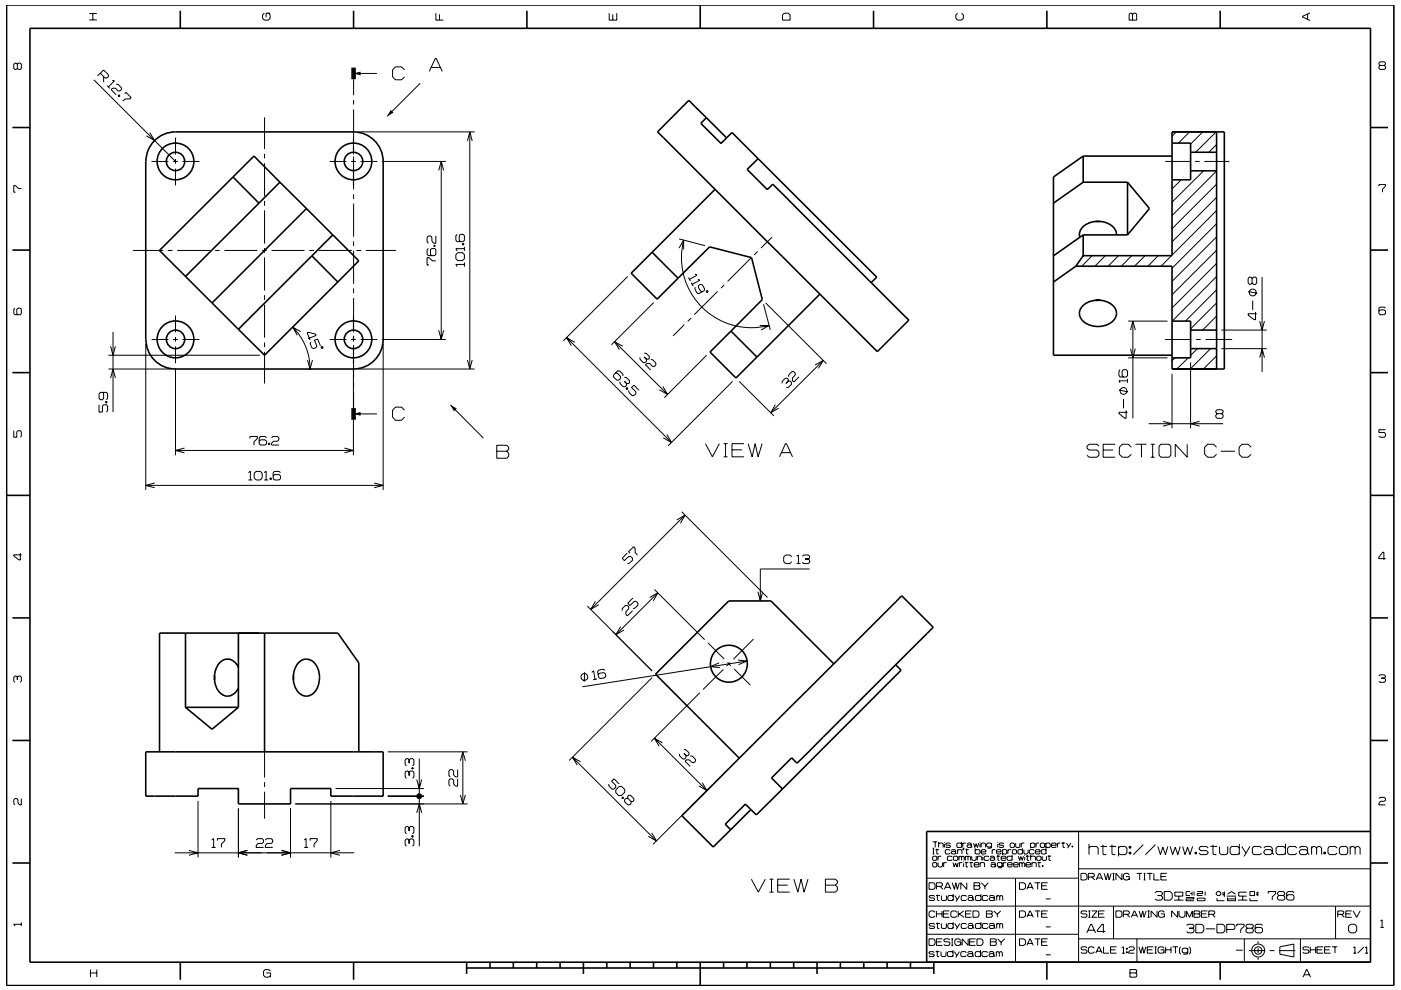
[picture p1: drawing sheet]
<svg xmlns="http://www.w3.org/2000/svg" width="297mm" height="210mm" viewBox="0 0 297 210" stroke-linecap="round" stroke-linejoin="round" font-family="sans-serif">
<g fill="none" stroke="#000" stroke-width=".21">
<path d="M3.7 13.6l-.3-.2h-.2l-.3 .2v.9l.3 .2 .5-.2M3.7 13.6l.2-.2h.4l.2 .2v.9l-.2 .2h-.4l-.2-.2M3.7 13.6v.9M18.9 4.2h1.6M18.9 2.9h1.6M19.7 2.9v1.3M19.9 16.9l17.3 17.3M21.3 15.5l1 1h.4l.3-.3v-.4l-1-.9-1.3 1.2M22 16.3v1.1M22.7 18.2l.6 .5M23.8 17.1h.5l-1.3 1.3M24.6 17.9h.5l.6 .7v.4l-.3 .3h-.3l-.6-.6h-.6l-.4 .3 1.1 1.1"/>
<path d="M26.4 19.9l.3-.3 1.1 1.1-.3 .3h-1l-.5 .5M56 2.8l-.3 .4v.7l.3 .4h.9l.4-.4v-.7l-.4-.4M57.3 2.8h-.9v.9M75 16.8v3.4M75 15.6h4.9M85.8 14.8l-.7-.6h-1.2l-.7 .6v1.5l.7 .6h1.2l.7-.6M89.1 17.6l-7 7.1M91 15.1l1.3-2.7h.2l1.3 2.7M91.4 14.3h1.9M92.4 2.8v1.5h1.6M93.2 3v1.3M129.2 2.8v1.5h1.6v-1.5"/>
<path d="M129.9 3v1.3M166.3 2.8h.8l.4 .4v1.1h-1.6v-1.1zM203 2.8l-.4 .4v.7l.4 .4h.9l.4-.4v-.7l-.4-.4M239.6 2.8h.3l.2 .2 .3-.2h.3l.3 .2v1.3h-1.6v-1.3zM240.1 3v1.3M277.2 3v1.1M277.7 2.7l-1.6 .8v.1l1.6 .8M292.6 13.9l-.2-.3v-.2l.2-.3h.9l.2 .3v.2l-.2 .3M292.6 13.9l-.2 .2v.4l.2 .2h.9l.2-.2v-.4l-.2-.2M292.6 13.9h.9M25.2 20.1l.2 .2-.2 .2-.2-.2zM25.4 20.2l-.3 .2"/>
<path d="M31.7 28.1l1.1 1.7-1.8-1M32.1 34.2h3.6M36.7 34.2h1M37.2 29.2v3.6M37.2 33.7v1M37.2 35.8v3.5M38.7 34.2h3.6M56.1 24.9v6.7M56.1 32.6v1M56.1 34.6v7M69.9 34.2h3.5M74.4 34.2h1"/>
<path d="M75 21.2v1M75 23.2l-.1 9.6M75 33.2v7M75.9 28h24.7M76.4 34.2h3.6M81 34.2h13.5M93 36.1l.6-1.9 .5 1.9M93.6 34.2v37.8M99.1 29.9l.5-1.9 .5 1.9M99.6 28v50.3M247.1 34.2h5.2M249.4 28l-.9 .9"/>
<path d="M250.4 38.1l-1.9 2M252.2 28l-2.4 2.3M253.4 34.2h.9M255 28l-2.6 2.6M255.2 36.2l-6.7 6.7M255.4 34.2h5.2M257.9 28l-4.4 4.3M257.9 30.6l-1.6 1.7M257.9 39.1l-9.4 9.4M257.9 36.3l-9.4 9.4M292.4 39.5v-.3h1.3v.3l-.6 .6v.7M4.5 40h-.6l-.6-.6h-.4v1.4h.4"/>
<path d="M28.2 53.1h6.4M35.6 53.1h1M37.6 53.1h7M45.6 53.1h1M47.6 53.1h7M55.6 53.1h1M56.1 42.6v1M56.1 44.6v7M56.1 52.6v1M56.1 54.6v7M57.6 53.1h7M65.6 53.1h1"/>
<path d="M67.6 53.1h7M75 41.2v1M75 43.2v7M75 51.2v1M75 53.2v7M75.6 53.1h1M77.6 53.1h6.4M90.8 52.7l-.2 .3v1l.2 .2h1.3l.3-.2v-1l-.3-.3h-.5l-.3 .3v1l.3 .2M92 52h.2v.3h-.2zM92 52.2h.2M92.4 55.3h-.7l-.7-.7h-.4v1.6h.4M92.4 50v1.6h-.4l-.4-.4v-.9l-.3-.3h-.5l-.2 .3v1l.2 .3"/>
<path d="M96.9 49.7l-.3 .3v1l.3 .3h1.3l.3-.3v-1l-.3-.3h-.6l-.2 .3v1l.2 .3M97.1 53.6h.9l.5 .4v.9l-.5 .4h-.9l-.5-.4v-.9zM98 51.7h.3v.2h-.3zM98 51.8h.3M98.5 56.1h-1.9l.3 .5M98.5 52.4v.8M98.5 55.7v.9M98.5 52.7h-1.9l.3 .5M133.1 58.6l-13.7 13.7M144 50.7l5.5 1.4M144 52.6l.9-1.7v2M144.9 50.9a14.9 14.9 0 0 0 18.2 18.1"/>
<path d="M146 58.9l.4 .7M146.6 60l.4 .7M147.3 58.1l.5 .3-1.6 .9M148 59.2l.4 .2-1.6 .9M159.2 54.7l-4.9 5M160.6 53.3l-.7 .8M163.7 50.3l-2.4 2.3M231.6 54.2l-2.2 2.3M234.4 54.2l-2.2 2.3M237.1 54.2l-2.2 2.3M239.9 54.2l-2.2 2.3M242.8 54.2l-2.3 2.3"/>
<path d="M245.6 54.2l-2.2 2.3M248.4 54.2l-2.2 2.3M257.9 58.7l-9.4 9.4M257.9 55.9l-9.4 9.4M257.9 53.1l-9.4 9.4M257.9 50.2l-9.4 9.5M257.9 47.5l-9.4 9.4M257.9 44.7l-9.4 9.4M257.9 41.9l-9.4 9.4M265.5 59.1l-.3-.3h-.3l-.3 .3v.9l.3 .3h.3l.3-.3M265.5 59.1l.3-.3h.4l.2 .3v.9l-.2 .3h-.4l-.3-.3M265.5 59.1v.9"/>
<path d="M267.6 58.8v20.1M3.2 65.4l-.3 .2v.9l.3 .3h1.1l.2-.3v-.9l-.2-.2h-.5l-.2 .2v.9l.2 .3M23 75.3h32.1M23 78.3h13.2M23.5 73.4l.5 1.9 .5-1.9M24 70.4v17M30.9 73v30.9M32.1 72h3.6M36.7 72h1M37.2 66.9v3.6M37.2 71.5v1M37.2 73.5v3.5"/>
<path d="M37.2 78.1v18.5M38.7 72h3.6M56.1 62.6v1M56.1 64.6v7M56.1 72.6v1M56.1 74.6v6.8M62.1 69.4a12.5 12.5 0 0 1 3.6 9v-.1M63.8 70.4l-1.7-1 .9 1.7M65.2 76.4l.5 1.9 .6-1.9M65.3 71.8l1.7-.6-.1-.3-1.5-.4-.3 .1 .6 1.5M65.9 72.5l-.2 .3 .4 1 .4 .1 .5-.2 .2-.3-.5-1.2 .7-.3 .5 1.5M68.2 73.5l.2 .1v.3l-.3-.1z"/>
<path d="M69.9 72h3.5M74.4 72h1M75 61.2v1M75 63.2l-.1 7.3M75 71.2l-.1 1.3M75 73.2l-.1 23.4M75.9 78.3h24.7M76.4 72h3.6M81 72h13.5M81.2 73v30.9M93 70.1l.6 1.9 .5-1.9M99.1 76.4l.5 1.9 .5-1.9"/>
<path d="M120.1 71.6l22.3 22.2M121.8 72.6l-1.7-1 1 1.7M130.3 72.5l11.2 11.1M130.5 79.2h.4l.7 .7v.4l-.4 .3h-.4l-.7-.6v-.5l.9-.9h.4l.7 .8v.3M132 73.4l-1.7-.9 1 1.7M135.7 75.8v.4l.7 .7h.4l.3-.3v-.4M136.6 74.9h.4l.7 .7v.4l-.2 .2h-.4M136.6 75.7l.5 .5M138 76.3h.3l.8 .7v.4l-.3 .3h-.5l-.6-.6h-.5l-.3 .3 1.1 1.1M138.6 64.2l-9 8.9M145.1 68.9l-2.4 2.3M146.5 67.5l-.7 .7"/>
<path d="M147.4 60.9l-.1 .4 .5 .9 .4 .1 1.1-.6 .1-.4-.5-.9-.4-.1-.3 .2-.2 .4 .5 .9 .4 .1M149.8 61.7l.4 .1-.2 .3-.2-.1zM149.8 75.3l-9 9.1M152.1 61.8l-4.9 5M153.5 60.4l-.6 .7M161.1 69h2l-1.8 1M161.9 64.5l1.4 5.5M162.3 64.3l12.9 12.8M167.2 79.9v-.4l.7-.7h.4l.3 .4v.3l-.6 .6v.6l.3 .3 1.1-1.1M172.8 77.4l1.7-.9-1 1.6M174.5 76.5l-11.1 11M237.5 78.4l-.3 .3v1l.3 .3h1.3l.3-.3v-1l-.3-.3h-.6l-.3 .3v1l.3 .3"/>
<path d="M239.2 75.9h8.3M239.2 68.1h8.3M239.7 73.9l.5 2 .5-2M239.7 70l.5-1.9 .5 1.9M240.2 68.1v20.6M247 72h5.6M248.5 79.3v11.5M249.1 75.9l-.6 .6M251.9 75.9l-2.4 2.4M252.4 76.9v13.9M253.6 72h1M253.9 74l-1.5 1.4"/>
<path d="M255.6 72h5.6M256.7 74l-4.4 4.3M257.9 75.5l-2.8 2.8M257.9 69.9l-.1 .1M257.9 67.1l-2.9 2.9M257.9 64.3l-5.5 5.5M257.9 61.5l-6.6 6.6M258.9 73.9h9.7M258.9 70h9.7M264.6 61.8l2 .4M265.6 63.8v1.9M266.2 66.2v1.6h-.3l-1.3-1v-.3h1.8"/>
<path d="M267.1 68.1l.5 1.9 .5-1.9M267.1 75.9l.5-1.9 .5 1.9M293.7 65.4l-.2-.3h-.9l-.2 .3v1.1l.2 .3h.9l.2-.3v-.5l-.2-.3h-.9l-.2 .3M2.9 91.3v1.4h.7v-1.1l.2-.3h.5l.2 .3v.9l-.2 .2M21 85.8v1.6h.7v-1.3l.3-.3h.6l.2 .3v1l-.2 .3M21.7 83.2l.3 .3v1l-.3 .3h-.4l-.3-.3v-1l.3-.3h1.3l.2 .3v1l-.2 .3M22.4 85.2h.3v.3h-.3zM22.4 85.3h.3M23.5 80.2l.5-1.9 .5 1.9M37.2 95.5h37.7M39.1 95l-1.9 .5 1.9 .5M53 93v-.4h1.6v.4l-.8 .7v.7"/>
<path d="M56.5 92.9l-.3-.3h-1l-.3 .3v1.2l.3 .3h1l.3-.3v-.5l-.3-.3h-1l-.3 .3M56.9 94h.3v.3h-.3zM57 94v.3M57.6 92.9l.3-.3h.9l.3 .3v.4l-.3 .3h-.8l-.4 .4v.4h1.5M73 95l1.9 .5-1.9 .5M75 87.8h4.9M85.8 87l-.7-.6h-1.2l-.7 .6v1.5l.7 .6h1.2l.7-.6M95.5 85.9l7 7M105.3 94.4h2.1l.5 .5v.4l-.5 .4 .5 .4v.7l-.5 .4h-2.1zM105.3 95.7h2.1M131.4 80.9v.5l.8 .6h.3l.3-.3v-.3M132.4 80h.4l.7 .7v.4l-.2 .3h-.5"/>
<path d="M132.4 80.8l.4 .6M132.7 82.4l.2-.2 .2 .2-.2 .2zM133.1 82.3l-.3 .2M133.3 82.8v.4l.7 .7h.4l.4-.4v-.4l-.9-.9 .5-.5 1.1 1.1M140.5 82l1 1.6-1.7-.9M141.4 92.2l1 1.6-1.8-.9M149.6 94.1l1.4 2.8 1.5-2.8M153.4 94.1h.9M153.4 96.9h.9M153.8 94.1v2.8M155.2 95.4h2.1M155.3 80.9l-13.7 13.7"/>
<path d="M156.7 80.9l7.4 7.3M157.7 94.1h-2.5v2.8h2.5M158.6 94.1l.9 2.8 .6-2.8 .6 2.8 .9-2.8M164.4 85.8l-1 1.7 1.7-.9M165.3 96.9l1.2-2.8h.2l1.3 2.8M165.7 96h1.9M167.1 80.8v-.4l-.2-.2h-.4l-.7 .7v.4M167.1 80.8l-.5 .5M167.1 80.8h.4l.3 .3v.4l-.7 .7h-.4M233 94.7l-.4-.5h-1.7l-.4 .5v.4l.4 .4h1.7l.4 .4v.7l-.4 .4h-1.7l-.4-.4M233.9 95.5h2.1M236.4 94.2h-2.5v2.8h2.5"/>
<path d="M237.2 82.7l2 .4M238.2 84.6v2M238.5 82.2a.72 .72 0 0 0-1 .7 .72 .72 0 0 0 1 .7M238.5 83.6h.1M238.5 82.2v.1M238.5 82.3l.4 .5-.1 .5-.3 .3M238.8 87v1.7h-.3l-1.3-1v-.2h1.9M239.1 80.8h-1.9l.3 .4M239.1 80.3v.9M239.9 94.9l-.7-.7h-1.2l-.7 .7v1.4l.7 .7h1.2l.7-.7M240.7 94.2h2.4M242 94.2v2.8"/>
<path d="M243.5 89.9h15.8M244 94.2h.8M244 97h.8M244.4 94.2v2.8M246.1 94.2h1.8l.3 .4v2l-.3 .4h-1.8l-.4-.4v-2zM246.6 89.4l1.9 .5-1.9 .5M251.7 94.2v2.8l-2.5-2.8v2.8M254.3 89.4l-1.9 .5 1.9 .5M257.9 94.9l-.6-.7h-1.3l-.6 .7v1.4l.6 .7h1.3l.6-.7M258.1 87.7h.9M258.1 87.7l-.3 .3v.4l.3 .3h.9l.3-.3v-.4l-.3-.3M258.1 87.7l-.3-.2v-.3l.3-.3h.9l.3 .3v.3l-.3 .2"/>
<path d="M258.8 95.7h3M265.3 94.9l-.7-.7h-1.3l-.6 .7v1.4l.6 .7h1.3l.7-.7M293.7 91.1h-1.3v.6h1.1l.2 .3v.5l-.2 .2h-.9l-.2-.2M4.3 117.3v1.5h-.2l-1.2-.9v-.2h1.6M30.9 103h50.3M32.8 102.4l-1.9 .6 1.9 .5M52.7 100.2l.4-.2v1.8M52.7 101.8h.8M53.9 100.4l.4-.4h.9l.4 .4v1l-.4 .4h-.9l-.4-.4zM56 100.2l.4-.2v1.8M56 101.8h.9M57.2 101.4h.3v.3h-.3z"/>
<path d="M57.4 101.4v.3M59.5 100.2l-.3-.2h-1l-.3 .2v1.3l.3 .3h1l.3-.3v-.5l-.3-.3h-1l-.3 .3M79.3 102.4l1.9 .6-1.9 .5M133 117.3l-1.1 1.1 .5 .5 .9-.9h.4l.4 .4v.4l-.7 .7h-.4M133.6 117.3l-.3-.3 1.1-1 .3 .2v1l.5 .5M143.5 110.3l1.7-1-.9 1.7M144.5 108.5l18.2 18.2M145.2 109.3l-20 20M167.9 118.1l-.4-.4h-.9l-.4 .4v1l.4 .4h.9l.4-.4M168.9 119.5h.8M168.9 118l.4-.3v1.8M170.1 118l.3-.3h1l.3 .3v.3l-.3 .3"/>
<path d="M170.7 118.6h.7M171.4 118.6l.3 .2v.4l-.3 .3h-1l-.3-.3M293.8 118.5h-1.5v-.3l.9-1.1h.2v1.6M124.5 128.6l13.8 13.7-8.4-8.4M126.2 127.5l-1 1.8 1.8-1M131.6 132.9l-1 1.7 1.7-1M131.9 129.5v-.4l.7-.7h.4l.3 .3v.4l-.6 .6v.6l.3 .3 1.1-1.1M134.2 126.8l-1.1 1.1 .5 .5 .9-.9h.4l.4 .4v.5l-.7 .6h-.4M137.8 126.7l1.7-1-1 1.8M138.8 125l10.6 10.7M139.5 125.7l-8.9 8.9M150.1 136.4l3.4 3.4"/>
<path d="M156.5 140l1.9 .2-1.8 .8M159.8 135.5l-4.3 4.3M160.7 125.5l.5 2 .5-2M171.7 120.7h-10.5v6.8M3.7 143.6l-.3-.2h-.2l-.3 .2v.9l.3 .2M3.7 143.6l.2-.2h.4l.2 .2v.9l-.2 .2M3.7 143.6v.6M56.1 159.2v5.7M82.2 159.5h16.9M98.1 159.5v11M124 142.6l-.1 2M124.6 143.8h.1"/>
<path d="M125.5 142.6l.4-.3 .2 1.8M126.6 144l-.9 .2M128.2 142.2l-.3-.3-.9 .2-.3 .3 .2 1.3 .4 .2 .9-.1 .2-.3v-.6l-.4-.2-1 .1-.2 .3M138.3 143.7l-17.6 17.6M138.8 156.6l11.1 11.1M140.5 157.6l-1.7-1 .9 1.7M144.1 159.9v.4l.7 .7h.4l.3-.3v-.4M145 159h.4l.7 .7v.4l-.2 .2h-.4M145 159.8l.5 .5M148.4 146.9l-10.4 10.4M152.5 140.6l-1.8 .8 1.9 .2M153.4 142l-4.3 4.3"/>
<path d="M154.3 140.5l.6 .7M154.8 140.5l-.8 .8M155.7 141.9l3.4 3.4M158.4 140.2l-34.9 5.5M292.4 143.4l.2-.3h.9l.2 .3v.2l-.2 .2M292.9 143.8h.6M293.5 143.8l.2 .3v.4l-.2 .2h-.9l-.2-.2M4.5 169.4v1.3h-.3l-.4-.4v-.7l-.2-.2h-.4l-.3 .2v.9l.3 .2M42 169.9v12M44.9 179.7h.8M44.9 178.2l.4-.3v1.8M46.1 178.3v-.4h1.6v.4l-.8 .7v.7"/>
<path d="M50.5 171.5v10.4M54.3 178.2l.3-.3h1l.3 .3v.4l-.3 .3h-.9l-.4 .4v.4h1.6M56.1 165.9v1M56.1 167.9v5.7M56.3 178.2l.3-.3h.9l.3 .3v.4l-.3 .3h-.8l-.4 .4v.4h1.5M61.6 171.5v10.4M62.6 170.5h36.5M64.5 179.7h.8M64.5 178.2l.4-.3v1.8M65.7 178.3v-.4h1.6v.4l-.7 .7v.7M70.1 169.9v12M71.2 167.3h18.7"/>
<path d="M82.2 168.9h7.7M86.7 178.2l-.2-.3h-.3l-.3 .3v1l.3 .3M86.7 161.2l-.2-.3h-.3l-.3 .3v1l.3 .2M86.7 163.8l-.2-.3h-.3l-.3 .3v1l.3 .3M86.7 175.6l-.2-.3h-.3l-.3 .3v1l.3 .3M86.7 178.2l.3-.3h.5l.3 .3v1l-.3 .3M86.7 161.2v.7M86.7 163.8v.7M86.7 175.6v.7M86.7 178.2v.7M86.7 161.2l.3-.3h.5l.3 .3v1l-.3 .2M86.7 163.8l.3-.3h.5l.3 .3v1l-.3 .3"/>
<path d="M86.7 175.6l.3-.3h.5l.3 .3v1l-.3 .3M87.3 162.9h.3v.2h-.3zM87.3 177.2h.3v.3h-.3zM87.3 177.4h.3M87.3 163h.3M88.3 172.4l.6-1.9 .5 1.9M88.3 165.3l.6 2 .5-2M88.9 160.9v7.5M88.9 169.4v10.1M97 165.2v1.5h-.4l-.4-.4v-.8l-.3-.3h-.4l-.3 .3v1l.3 .2M97 163.2v1.6h-.4l-.4-.4v-.9l-.3-.3h-.4l-.3 .3v1l.3 .3M97.6 161.4l.5-1.9 .6 1.9"/>
<path d="M97.6 168.6l.5 1.9 .6-1.9M121.4 160.6l17.8 17.8M123.1 161.6l-1.7-1 1 1.7M129.1 166.3v.4l.7 .7h.4l.4-.4v-.4l-.9-.9 .5-.5 1.1 1.1M131.2 166.8h.6l.7 .7v.6l-.8 .6h-.5l-.6-.6v-.6zM131.8 169.2l.2-.2 .2 .2-.2 .2zM132.1 169.1l-.2 .2M133.1 169.3h-.4l-.3 .3v.4l.7 .7h.4l.3-.3v-.4M133.1 169.3v-.4l.2-.2h.4l.7 .7v.4l-.2 .2h-.4M133.1 169.3l.7 .7M138.2 176.7l1 1.7-1.7-1M145.2 172.4l-6.7 6.7"/>
<path d="M146.3 160.4h.5l.6 .7v.4l-.2 .3h-.4l-.7-.6h-.6l-.3 .3 1.1 1.1M148.9 166l1 1.7-1.7-1M150.6 167l-4 4M197.7 178.6h1M197.7 179.9h.4M197.9 179.9v1.2M198.3 178.6v1.1M198.6 180v1.1h.4M199 179l.2-.2h.6l.2 .2v.7M199 178.6v1.1M200.2 178.6v.1M200.2 179v.7"/>
<path d="M201.5 179l-.2-.2h-.6l-.2 .3 .2 .2h.6l.2 .3-.2 .1h-.6l-.2-.1M203.9 179l-.2-.2h-.7l-.1 .2v.6l.1 .1h.7l.2-.1M203.9 178.6v1.1M204.1 178.8v.9M204.2 179.9h.2l-.2 .4zM204.3 179.9l-.1 .4M204.8 178.8h-.5l-.2 .2M204.9 180v1.1h.4M205 179l.2-.2h.6l.2 .2v.6M206 179.4l-.2-.2h-.6l-.2 .2 .2 .3h.6l.2-.1M206 179.6l.1 .1M206.4 178.8l.3 .9 .3-.8 .2 .8 .3-.9"/>
<path d="M206.8 179.9v1.2M207.8 178.6v.1M207.8 179v.7M208 179l.2-.2h.5l.3 .2v.7M208 178.8v.9M210.2 179l-.2-.2h-.6l-.2 .2v.4l.2 .3h.6l.2-.3M210.2 178.8v.9l-.2 .2h-.6M211.5 178.6v.1M211.5 179v.7M212.8 179l-.2-.2h-.6l-.2 .3 .2 .2h.6l.2 .3-.2 .1h-.6l-.2-.1M214.3 178.8h.6l.2 .2v.6l-.2 .1h-.6l-.1-.1v-.6zM215.3 178.8v.8l.2 .1h.6l.1-.1v-.8"/>
<path d="M216.5 178.8v.9M216.8 179.9v1.2M217.2 178.8h-.5l-.2 .2M218.5 179l.2-.2h.5l.2 .2v.6l-.2 .1h-.5l-.2-.1M218.5 178.8v1.1M219.7 178.8v.9M220.3 178.8h-.5l-.1 .2M220.6 179l.2-.2h.5l.2 .2v.6l-.2 .1h-.5l-.2-.1zM221.7 179l.3-.2h.5l.2 .2v.6l-.2 .1h-.5l-.3-.1M221.7 178.8v1.1M221.8 179.9v1.2M222.9 179.3h1l-.1-.5h-.7l-.2 .2v.6l.2 .1h.7l.1-.1"/>
<path d="M224.2 178.8v.9M224.8 178.8h-.4l-.2 .2M225.1 178.8h.7M225.4 178.6v1.1h.4M226.1 178.8l.5 .8M227 178.8l-.6 1.1M227.3 179.4h.2v.3h-.2zM227.4 179.4v.3M228.7 176.4v27.7M230.9 179.9l.3-.4h1.3l.3 .4v1.4M230.9 179v2.3M233.3 179.5h1.4"/>
<path d="M233.8 179.2v1.9l.2 .2h.6M235.2 179.5h1.4M235.8 179.2v1.9l.2 .2h.5M237.1 179.9l.4-.4h1l.4 .4v1l-.4 .4h-1l-.4-.4M237.1 179.5v2.1M239.4 179.5h.4v.4h-.4zM239.6 179.5v.4M242.4 179.2l-2.1 2.1M245 179.2l-2.1 2.1M245.5 179.5l.5 1.8 .5-1.6 .6 1.6 .5-1.8M248.1 179.5l.5 1.8 .6-1.6 .5 1.6 .5-1.8M250.7 179.5l.5 1.8 .6-1.6 .5 1.6 .6-1.8"/>
<path d="M256.2 179.9l-.4-.4h-1.2l-.4 .4 .4 .5h1.2l.4 .5-.4 .4h-1.2l-.4-.4M256.6 179.5h1.5M257.2 179.2v1.9l.1 .2h.6M258.6 179.5v1.4l.3 .4h1.1l.3-.4v-1.4M262.8 179.9l-.4-.4h-1.2l-.4 .4v1l.4 .4h1.2l.4-.4M262.8 179v2.3M263.3 179.5l.9 1.4M265 179.5l-1.2 2.1M267.5 179.9l-.4-.4h-1.2l-.4 .4v1l.4 .4h1.2l.4-.4M268 179.9l.3-.4h1.1l.3 .4v1M272.5 179.9l-.3-.4h-1.3l-.3 .4v1l.3 .4h1.3l.3-.4M272.5 179v2.3"/>
<path d="M274.9 179.9l-.3-.4h-1.2l-.4 .4v1l.4 .4h1.2l.3-.4M275.5 179.9l.3-.4h1.1l.3 .4v1M278.1 179.9l.3-.4h.4l.3 .4M278.1 179.5v1.8M279.1 179.9l.4-.4h.3l.4 .4v1.4M279.1 179.9v1.4M283.5 179.9l-.4-.4h-1.2l-.3 .4v1l.3 .4h1.2l.4-.4M284 179.9l.3-.4h1.1l.3 .4v1l-.3 .4h-1.1l-.3-.4zM286.3 179.9l.3-.4h.3l.4 .4M286.3 179.5v1.8M287.3 179.9l.4-.4h.3l.4 .4v1.4M287.3 179.9v1.4"/>
<path d="M292.4 169.4l.2-.3h.9l.2 .3v.3l-.2 .3h-.8l-.3 .3v.4h1.3M4.5 195.7v.7M4.5 196h-1.6l.3 .4M40 180.4l2 .5-2 .5M52.4 180.4l-1.9 .5 1.9 .5M59.7 180.4l1.9 .5-1.9 .5M72 180.4l-1.9 .5 1.9 .5M75.1 180.9h-38.1M159.3 186.5l1.5 2.7 1.5-2.7M163.2 189.2h.8M163.2 186.5h.8M163.6 186.5v2.7"/>
<path d="M164.9 187.7h2.1M167.4 186.5h-2.5v2.7h2.5M168.3 186.5l.9 2.7 .6-2.7 .7 2.7 .8-2.7M175 186.5h2.1l.4 .4v.4l-.4 .4 .4 .5v.6l-.4 .4h-2.1zM175 187.7h2.1M196.5 198.2h32.2M196.5 192.2h94.1M196.6 186.3h32.1M197 199.1h.9l.3 .4v.7l-.3 .3h-.9zM197 187.2h.9l.3 .4v.7l-.3 .3h-.9zM197.7 181.1h.4M197.7 181.8l.2-.2h.6l.1 .2v.5l-.1 .2h-.6l-.2-.2z"/>
<path d="M197.7 183.1l.2-.1h.6l.1 .1v.6l-.1 .2h-.6l-.2-.2zM198.2 190.2l-.2-.3h-.8l-.2 .3 .2 .3h.8l.2 .3-.2 .2h-.8l-.2-.2M198.2 196.1l-.2-.2h-.8l-.2 .2 .2 .3h.8l.2 .2-.2 .3h-.8l-.2-.2M198.2 193.5l-.2-.3h-.7l-.3 .3v.8l.3 .3h.7l.2-.3M198.3 180.2h.8M198.5 189.9h.8M198.5 195.9h.8M198.5 188h1.1l.2-.2v-.4l-.2-.2h-1.1v1.4M198.5 199.8h1.1M198.5 193.2v1.4M198.5 193.8h1.2M198.7 189.7v1.2l.5 .1"/>
<path d="M198.7 195.7v1.1l.5 .1M198.9 183v.7l.2 .2h.5l.2-.2v-.7M198.9 181.6v.9M199.3 188l.6 .6M199.6 181.6h-.5l-.2 .2M199.6 189.9v.9l.2 .2h.6l.3-.2v-.9M199.6 195.9v.8l.2 .2h.6l.3-.2v-.8M199.7 193.2v1.4M199.8 199.1h-1.3v1.4h1.3M200 193.8h1.1M200.1 183v.9M200.2 188.6l.7-1.4h.1l.6 1.4"/>
<path d="M200.4 188.2h1M200.7 183h-.5l-.1 .1M201.3 193.2h-1.3v1.4h1.3M201.4 199.3l-.2-.2h-.9l-.2 .5 .2 .2h.9l.2 .2v.3l-.2 .2h-.9l-.2-.2M201.4 180.4l-.1-.2h-.7l-.2 .2v.5l.2 .2h.7l.1-.2M201.7 180.4l.2-.2h.5l.2 .2v.5M201.7 199.1h.4M201.9 199.1v1.4M201.9 187.2l.5 1.4 .2-1.4 .4 1.4 .4-1.4M201.9 181.8l-.2-.2h-.7l-.1 .2v.5l.1 .2h.7l.2-.2M202.1 183l.2 .9 .3-.9 .3 .9 .3-.9M202.1 190.2l-.2-.3h-.7l-.2 .3v.6l.2 .2h.7l.2-.2"/>
<path d="M202.1 196.1l-.2-.2h-.7l-.2 .2v.6l.2 .2h.7l.2-.2M202.1 189.6v1.4M202.1 195.6v1.3M202.1 181.8l.2-.2h.6l.2 .2v.5l-.2 .2h-.6l-.2-.2zM202.4 189.9l.5 .9M202.4 195.9l.5 .8M202.6 180.8l-.2-.2h-.5l-.2 .2 .2 .3h.5l.2-.2M202.6 180.9l.2 .2M202.9 193.5l-.3-.3h-.7l-.3 .3v.8l.3 .3h.7l.3-.3M202.9 199.8h.8v.7M203 180.4l.2-.2h.6l.2 .2v.7M203 180.2v.9"/>
<path d="M203.2 193.2v1.4M203.3 181.8l.2-.2 .4 .2M203.3 181.6v.9M203.4 193.8l1 .8M203.4 183v.9M203.5 189.9l-.8 1.3M203.5 195.9l-.8 1.2M203.7 199.5l-.3-.4h-.7l-.3 .4v.7l.3 .3h.7l.3-.3M203.9 181.8v.7M203.9 181.8l.1-.2 .4 .2v.7M204 183h-.4l-.2 .1M204.3 182.7v.2"/>
<path d="M204.3 183.1v.8M204.3 193.2l-1.1 .8M204.6 183h.7M204.7 180.2h.7M204.7 181.6v.9M204.7 181.8l.1-.2 .4 .2M204.7 193.8h1.1M204.8 182.8v1l.4 .1M204.9 190.2l-.2-.3h-.7l-.2 .3v.6l.2 .2h.7l.2-.2M204.9 196.1l-.2-.2h-.7l-.2 .2v.6l.2 .2h.7l.2-.2M205 187.2v1.4l-1.3-1.4v1.4M205.2 190.2l.2-.3h.7l.2 .3v.6"/>
<path d="M205.2 196.1l.2-.2h.7l.2 .2v.6M205.2 181.8v.7M205.2 181.8l.2-.2 .4 .2v.7M205.3 199.1v1.4l-1.3-1.4v1.4M205.6 183h.7M205.6 199.8h1M205.9 182.8v1l.3 .1M206 193.2h-1.3v1.4h1.3M206 181.6v.7l.2 .2h.6l.2-.2v-.7M206.3 193.2h1l.3 .3v.8l-.3 .3h-1zM206.3 190.6l-.2-.2h-.7l-.2 .2 .2 .4h.7l.2-.2M206.3 196.5l-.2-.2h-.7l-.2 .2 .2 .4h.7l.2-.2"/>
<path d="M206.3 190.8l.2 .2M206.3 196.7l.2 .2M206.5 187.2h1.1l.2 .2-.2 .5 .2 .2v.3l-.2 .2h-1.1zM206.5 187.9h1.1M206.5 183.4h1.1l-.2-.4h-.7l-.2 .1v.6l.2 .2h.7l.2-.2M206.8 180.4l.1-.2h.7l.2 .2v.5l-.2 .2h-.7l-.1-.2M206.8 199.1h-1.2v1.4h1.2M207.1 199.1h1l.3 .4v.7l-.3 .3h-1zM207.2 181.8l.2-.2h.5l.2 .2v.7M207.2 181.6v.9M207.8 183.1l.2-.1h.6l.1 .1v.8M207.8 183v.9"/>
<path d="M208 190.2l-.2-.3h-.8l-.2 .3v.6l.2 .2h.8l.2-.2M208 196.1l-.2-.2h-.8l-.2 .2v.6l.2 .2h.8l.2-.2M208 189.6v1.4M208 195.6v1.3M208 180.7h1v-.3l-.2-.2h-.6l-.2 .2v.5l.2 .2h.6l.2-.2M208.1 187.2l.7 .8M208.4 181.3v.2M208.4 181.8v.7M208.8 188v.6M209.1 193.2h1.1l.2 .2-.2 .4 .2 .2v.3l-.2 .3h-1.1zM209.1 193.8h1.1M209.5 190.2l-.3-.3h-.7l-.2 .3v.6l.2 .2h.7l.3-.2"/>
<path d="M209.5 196.1l-.3-.2h-.7l-.2 .2v.6l.2 .2h.7l.3-.2M209.5 187.2l-.7 .8M209.7 181.8l-.2-.2h-.7l-.1 .2v.5l.1 .2h.7l.2-.2M209.7 190.2l.3-.3h.6l.2 .3v.6M209.7 196.1l.3-.2h.6l.2 .2v.6M209.9 181.8l.2-.2h.5l.3 .2v.5M210 199.1h1l.2 .2-.2 .5 .2 .2v.3l-.2 .2h-1zM210 199.8h1M210.1 183.1l.2-.1h.5l.2 .1v.6M210.4 180.2v.9M210.7 193.2l.8 .7M210.8 190.6l-.2-.2h-.6l-.3 .2v.2l.3 .2h.6l.2-.2"/>
<path d="M210.8 196.5l-.2-.2h-.6l-.3 .2v.2l.3 .2h.6l.2-.2M210.8 190.8l.2 .2M210.8 196.7l.2 .2M210.9 182.2l-.3-.3h-.5l-.2 .3 .2 .3h.5l.3-.2M210.9 182.3l.1 .2M211 183.5l-.2-.2h-.5l-.2 .2 .2 .4h.5l.2-.2M211 183.7l.2 .2M211 180.2h-.4l-.2 .2M211.3 181.6h.7M211.3 180.7h1l-.2-.5h-.6l-.2 .2v.5l.2 .2h.6l.2-.2M211.3 190.2l.2-.3 .5 .3M211.3 189.9v1.1"/>
<path d="M211.3 195.9v1M211.3 196.1l.2-.2 .5 .2M211.5 193.9v.7M211.5 199.1l.8 .8M211.6 181.4v1l.3 .1M212 190.2l.2-.3 .4 .3v.8M212 190.2v.8M212 196.1v.8M212 196.1l.2-.2 .4 .2v.8M212.2 193.2l-.7 .7M212.3 182h1v-.2l-.2-.2h-.6l-.2 .2v.5l.2 .2h.6l.2-.2M212.3 199.9v.6"/>
<path d="M212.5 183.1l-.2-.1h-.7l-.2 .1v.5l.2 .2h.7l.2-.2M212.5 183v.9l-.2 .2h-.7M212.6 180.4l.1-.2h.6l.1 .2v.5l-.1 .2h-.6l-.1-.2M212.6 180.2v1.1M212.7 183v.9M213 199.1l-.7 .8M213.4 183h-.5l-.2 .1M213.6 183.4h1l-.1-.4h-.7l-.2 .1v.6l.2 .2h.7l.1-.2M213.7 180.2v.9M214.4 180.2h-.5l-.2 .2M214.6 181.8l-.2-.2h-.7l-.2 .2v.5l.2 .2h.7l.2-.2M214.6 181.3v1.2"/>
<path d="M214.6 180.4l.2-.2h.5l.2 .2v.5l-.2 .2h-.5l-.2-.2zM214.9 183.4h1l-.2-.4h-.6l-.2 .1v.6l.2 .2h.6l.2-.2M215.3 186.3v17.8M215.9 181.6l.3 .9 .2-.8 .3 .8 .3-.9M216.2 183v.9M216.2 183.1l.2-.1 .3 .1M216.2 199.1h.9l.3 .4v.7l-.3 .3h-.9zM216.2 187.2h.9l.3 .4v.7l-.3 .3h-.9zM216.2 193.2h.9l.3 .3v.8l-.3 .3h-.9zM216.7 183.1l.2-.1 .4 .1v.8M216.7 183.1v.8M216.8 180.4l-.2-.2h-.6l-.2 .2v.5l.2 .2h.6l.2-.2"/>
<path d="M217.1 180.2v.7l.2 .2h.5l.2-.2v-.7M217.3 181.3v.2M217.3 181.8v.7M217.5 183.4h1l-.1-.4h-.7l-.2 .1v.6l.2 .2h.7l.1-.2M217.5 181.6h.8M217.7 194.6l.7-1.4 .7 1.4M217.7 188.6l.7-1.4 .7 1.4M217.8 181.4v1l.4 .1M217.9 194.1h1M217.9 188.2h1M218.5 181.8l.2-.2h.6l.2 .2v.7M218.5 181.3v1.2"/>
<path d="M218.8 183.1l.2-.1h.5l.2 .1v.8M218.8 183v.9M219.2 180.4l-.1-.2h-.7l-.2 .2v.5l.2 .2h.7l.1-.2M219.4 199.1h1.2M219.4 193.2h1.2M219.4 187.2h1.2M219.5 180.7h1l-.2-.5h-.6l-.2 .2v.5l.2 .2h.6l.2-.2M219.8 181.8l.2-.2h.5l.2 .2v.5l-.2 .2h-.5l-.2-.2zM220 183h.7M220 187.2v1.4M220 193.2v1.4M220 199.1v1.4"/>
<path d="M220.3 182.8v1l.3 .1M220.8 199.8h1.1M220.8 193.8h1.1M220.8 187.9h1.1M221 183.6h.1v.2h-.1zM221 181.6v.7l.1 .2h.6l.2-.2v-.7M221.1 183.6v.2M221.7 196.6h1.1M221.7 190.7h1.1M221.8 180.4l-.2-.2h-.6l-.2 .2v.5l.2 .2h.6l.2-.2M222.1 199.1h-1.3v1.4h1.3M222.1 187.2h-1.3v1.4h1.3"/>
<path d="M222.1 193.2h-1.3v1.4h1.3M222.1 181.6h.8M222.4 181.4v1l.4 .1M228.7 199.1h61.9M228.7 184.3h61.9M229.2 185.2h.9l.4 .4v.7l-.4 .3h-.9zM230.4 197.9l.9-1.9h.1l.9 1.9M230.5 193.4l-.2-.2h-.9l-.2 .2 .2 .4h.9l.2 .2v.3l-.2 .3h-.9l-.2-.3M230.7 197.3h1.3M230.8 186h1l.2-.2v-.3l-.2-.3h-1v1.4M230.8 193.2h.4M230.8 194.6h.4"/>
<path d="M231 193.2v1.4M231.5 186l.6 .6M231.5 193.2h1.1l-1.1 1.4h1.1M232.4 186.6l.6-1.4h.2l.6 1.4M232.6 186.2h1M232.9 193.8h1.1M234.1 185.2l.4 1.4 .4-1.4 .3 1.4 .4-1.4M234.2 193.2h-1.3v1.4h1.3M234.4 197.6h-1.7v-.3l.9-1.3h.3v1.9M235.9 185.2h.4M235.9 186.6h.4M236.1 185.2v1.4"/>
<path d="M236.1 192.2v6.9M236.6 193.2h1l.3 .3v.8l-.3 .3h-1zM237.9 185.2v1.4l-1.3-1.4v1.4M238.2 193.9h1l.2-.2v-.3l-.2-.2h-1v1.4M238.7 185.9h.7v.7M238.9 193.9l.7 .7M239.4 180.8h.4v.3h-.4zM239.4 185.6l-.3-.4h-.6l-.3 .4v.7l.3 .3h.6l.3-.3M239.6 180.8v.3M239.9 194.6l.6-1.4 .7 1.4M240.1 194.1h.9M241 185.2h1.1"/>
<path d="M241 199.1v5M241.5 193.2l.4 1.4 .4-1.4 .3 1.4 .4-1.4M241.6 185.2v1.4M242.5 185.2h.4M242.5 186.6h.4M242.7 185.2v1.4M243.2 185.2h1.1M243.3 193.2h.5M243.3 194.6h.5M243.5 193.2v1.4M243.8 185.2v1.4M244.6 185.2v1.4h1.2"/>
<path d="M244.9 189.4l.3-.3h1l.3 .3v.2l-.3 .3M245.3 193.2v1.4l-1.2-1.4v1.4M245.4 189.9h.8M246.1 193.8h.8v.8M246.1 185.9h1.1M246.2 189.9l.3 .3v.5l-.3 .2h-1l-.3-.2M246.8 189.1h1.3l.4 .4v1l-.4 .4h-1.3zM246.9 193.5l-.4-.3h-.6l-.3 .3v.8l.3 .3h.6l.4-.3M247.4 185.2h-1.3v1.4h1.3M248.9 190.9h2M249.1 189.2h1.7v.9h-1.7zM249.7 193.2v1.4l-1.3-1.4v1.4"/>
<path d="M249.9 190.1v.8M250 193.2v1.1l.3 .3h.6l.3-.3v-1.1M251.5 190.4h1.6v.3h-1.6v.3h1.6M251.5 194.6v-1.4l.7 1.4 .6-1.4v1.4M251.6 196.3l.3-.3h1l.3 .3v.3l-.3 .3M252.1 196.9h.8M252.3 189.1h-.8v.8h.8M252.3 189.5h.4M252.7 189.1v.8M252.9 196.9l.3 .2v.5l-.3 .3h-1l-.3-.3M253.1 193.2h1.1l.2 .2-.2 .4 .2 .3v.2l-.2 .3h-1.1zM253.1 193.8h1.1"/>
<path d="M253.2 189.1v.8M253.4 180.8h.3v.3h-.3zM253.5 196h1.3l.4 .5v.9l-.4 .5h-1.3zM253.5 180.8v.3M253.8 189.1h1.2v.4h-1.2v.4h1.2M254 190.5h1.4l.1 .4-.1 .1h-1.4l-.2-.1zM254.7 193.8h1.1M255.5 189.1v.8M255.6 197h2M256 193.2h-1.3v1.4h1.3M256.3 193.9h1l.3-.2v-.3l-.3-.2h-1v1.4M257 193.9l.6 .7"/>
<path d="M258 196h1.3l.4 .5v.9l-.4 .5h-1.3zM258 190.5v.5h1.6M258.1 189.1h.5l.3 .3v.2l-.3 .3h-.5l-.2-.3v-.2zM259.1 189.4h.5M259.1 189.8h.5M259.6 189.1v1.1M260.1 190.1h2M260.1 197.1h1.4l.3-.2v-.6l-.3-.3h-1.4v1.9M260.3 190.7h1.7M260.3 190.4v.6h1.7v-.6M260.3 189.6l.8-.5 .9 .5M262.2 196.5v-.5h1.6v.5l-.7 .6v.8"/>
<path d="M262.5 190.9h2M263.5 190.1v.8M263.8 199.1v5M264.3 189.2h-1.7v.9h1.7M264.5 196.9l-.3-.3v-.3l.3-.3h.9l.3 .3v.3l-.3 .3M264.5 196.9l-.3 .2v.5l.3 .3h.9l.3-.3v-.5l-.3-.2M264.5 196.9h.9M265 189.1h1v.8h-1zM265 190.5v.5h1.7M266.3 189.4h.4M266.3 189.8h.4M266.7 189.1v1"/>
<path d="M266.7 199.6v.5M267.7 196.3l-.3-.3h-1l-.3 .3v1.3l.3 .3h1l.3-.3v-.6l-.3-.3h-1l-.3 .3M268.9 189.5v-.4h1.6v.4l-.8 .7v.7M269.7 180.6l-.3-.4h-1.1l-.3 .4v.3l.3 .4h1.1l.3-.4M269.7 180.9l.4 .4M271.1 189.9h1M271.1 189.9l-.3-.3v-.2l.3-.3h1l.3 .3v.2l-.3 .3M271.1 189.9l-.3 .3v.5l.3 .2h1l.3-.2v-.5l-.3-.3M274.4 189.4l-.3-.3h-1l-.3 .3v1.3l.3 .2h1l.3-.2v-.6l-.3-.3h-1l-.3 .3M275.7 199.1v5M277.2 180.6l-.3-.4h-1.1l-.3 .4v.3l.3 .4h1.1l.3-.4M277.2 180.9l.4 .4"/>
<path d="M280.7 180.8h.3v.3h-.3zM280.9 180.8v.3M283.2 192.2v6.9M283.6 193.9h1.1l.2-.2v-.3l-.2-.2h-1.1v1.4M284.4 193.9l.6 .7M285.3 193.8h1.1M285.9 196.5l.5-.5h.8l.5 .5v.9l-.5 .5h-.8l-.5-.5zM286.6 193.2h-1.3v1.4h1.3M286.9 193.2l.8 1.4 .7-1.4M292.7 195.4l.3-.3v1.6M292.7 196.7h.7M19.2 206.4h1.3"/>
<path d="M19.2 205.7v1.6M20.5 205.7v1.6M56.5 206.4h.9v.9M57.4 206l-.4-.4h-.8l-.3 .4v.9l.3 .4h.8l.4-.4M198.1 202l-.2-.2h-.8l-.2 .2 .2 .3h.8l.2 .3-.2 .3h-.8l-.2-.2M198.4 201.8h.8M198.7 201.6v1.2l.4 .1M199.5 201.8v.9l.2 .2h.7l.2-.2v-.9M201.7 200.5h.4M202.1 202l-.3-.2h-.7l-.2 .2v.7l.2 .2h.7l.3-.2M202.1 201.5v1.4M202.3 201.8l.6 .9"/>
<path d="M203.4 201.8l-.8 1.3M204.9 202l-.3-.2h-.7l-.2 .2v.7l.2 .2h.7l.3-.2M205.1 202.1l.3-.3h.6l.2 .3v.6M206.2 202.5l-.2-.2h-.6l-.3 .2v.2l.3 .2h.6l.2-.2M206.2 202.7l.3 .2M207.9 202.1l-.2-.3h-.7l-.2 .3v.6l.2 .2h.7l.2-.2M207.9 201.5v1.4M209.4 202.1l-.2-.3h-.8l-.2 .3v.6l.2 .2h.8l.2-.2M209.7 202.1l.2-.3h.6l.2 .3v.6M210.7 202.5l-.2-.2h-.6l-.2 .2 .2 .4h.6l.2-.2M210.7 202.7l.2 .2M211.2 201.8v1.1"/>
<path d="M211.2 202.1l.2-.3 .5 .3M211.9 202.1l.2-.3 .4 .3v.8M211.9 202.1v.8M217.7 200.5l.7-1.4 .7 1.4M217.9 200.1h1M221.7 202.5h1.1M230.5 201l-.2-.2h-.9l-.2 .4 .2 .3h.9l.2 .2v.3l-.2 .2h-.9l-.2-.2M232 201.1l-.3-.3h-.6l-.3 .3v.8l.3 .3h.6l.3-.3M232.3 202.2l.7-1.4 .7 1.4M232.5 201.8h1M234 200.8v1.4h1.2M235.5 201.5h1"/>
<path d="M236.7 200.8h-1.2v1.4h1.2M237.9 202.2h.6M237.9 201l.3-.2v1.4M238.8 201.1h.2v.2h-.2zM238.8 201.9h.2v.2h-.2zM238.9 201.1v.2M238.9 201.9v.2M239.3 201l.2-.2h.8l.2 .2v.3l-.2 .2h-.7l-.3 .4v.3h1.2M239.6 205.6h1.2l.2 .3-.2 .5 .2 .2v.4l-.2 .3h-1.2zM239.6 206.4h1.2M241.5 200.8l.4 1.4 .3-1.4 .3 1.4 .4-1.4M243.2 201.5h1.1"/>
<path d="M244.5 200.8h-1.3v1.4h1.3M244.8 200.8h.4M244.8 202.2h.4M245 200.8v1.4M246.1 201.5h.7v.7M246.8 201.1l-.3-.3h-.6l-.4 .3v.8l.4 .3h.6l.3-.3M247.1 201.5h1.2M247.1 200.8v1.4M248.3 200.8v1.4M248.6 200.8h1.2M249.2 200.8v1.4M250.4 200.8a1.09 1.09 0 0 0 0 1.6"/>
<path d="M251.8 201.3l-.2-.2h-.7l-.2 .2v.6l.2 .2h.7l.2-.2M251.8 201.1v1.1l-.2 .2h-.7M252.1 200.8a1.1 1.1 0 0 1 0 1.6M262 201.5h1.5M264.8 201.6h3.4M266.7 201.1v1M266.7 203.1v.5M269.2 201.6h1M271.2 201.6h3.4M274.3 203l-2.9-.6v-1.6l2.9-.6v2.8M276.3 207.3l.7-1.6h.1l.8 1.6M276.5 206.8h1.1"/>
<path d="M277.5 201l-.2-.2h-.9l-.2 .4 .2 .3h.9l.2 .2v.3l-.2 .2h-.9l-.2-.2M277.8 201.5h1.1M277.8 200.8v1.4M278.9 200.8v1.4M279.2 201.5h1.1M280.5 200.8h-1.3v1.4h1.3M280.8 201.5h1.1M282.1 200.8h-1.3v1.4h1.3M282.4 200.8h1.1M283 200.8v1.4M286.9 202.2h.7M286.9 201l.4-.2v1.4"/>
<path d="M289.1 200.9l-1.2 1.3M289.4 202.2h.7M289.4 201l.4-.2v1.4"/>
<circle cx="265.6" cy="62" r=".73"/>
<circle cx="123.9" cy="143.6" r=".72"/>
<circle cx="88.9" cy="168.9" r=".49"/>
<circle cx="266.8" cy="201.6" r="1.38"/>
<circle cx="266.8" cy="201.6" r=".79"/>
</g>
<g fill="none" stroke="#000" stroke-width=".34">
<path d="M1.4 1.1h294.1v207.9h-294.1zM6.4 6h284.2v198.1h-284.3zM38.2 2.3v3.7M75 2.3v3.7M111.7 2.3v3.7M148.5 1.1v4.9M185.2 2.3v3.7M222 2.3v3.7M258.7 2.3v3.7M2.6 27h3.7M30.9 34.2v37.8M30.9 34.2a6.3 6.3 0 0 1 6.3-6.2h37.7a6.3 6.3 0 0 1 6.3 6.2v37.8a6.3 6.3 0 0 1-6.2 6.3h-37.8a6.3 6.3 0 0 1-6.3-6.3"/>
<path d="M49.4 37.5l5.5 5.6M53.8 33.1l5.5 5.5M53.8 33.1l-20 20 11.2 11.2M59.3 38.6l5.7 5.6M59.3 38.6l-20 20M146 21.3l3.8 3.7-1.2 1.2 4.3 4.2 2.3-2.3 5.5 5.6-2.3 2.2 4.3 4.3 1.1-1.1 28.9 28.8-6.7 6.7-46.6-46.6zM149.8 25l4.2 4.2M160.7 33.7l25.2 25.1-1.2 1.1M229.7 38.6l-6.3 4.5M229.7 33.1v5.5M229.7 38.6h9.4M239.1 38.6l4.6 5.6"/>
<path d="M239.1 38.6v11.2M248.5 30.3l3.9 .1v7.7h-3.9M248.5 33.1h-18.8l-6.3 4.4v37.8h25.1M252.4 36.2h5.5M252.4 32.3h5.5M257.9 28v50.3M290.6 27h3.7M2.6 53h3.7M66.1 54.3l5.5 5.5M70.6 49.8l-5.6-5.6-20 20.1M70.6 49.8l-20.1 20M70.6 49.8l5.5 5.5-4.5 4.5"/>
<path d="M71.6 59.8l-15.5 15.5-5.6-5.5M138.3 53.5l5.5 5.5M143.8 59l6.7-6.6 8.8 2.2 2.3 8.9-6.6 6.7M151.6 40.2l-17.8 17.7 5.5 5.6 4.5-4.5M228.1 56.5l-4.7 3.3M229.7 54.2h18.8v-26.2h11.1v50.3h-11.1v-21.8h-20.4M229.7 49.8l-6.3 4.5M229.7 49.8v4.4M229.7 54.2l-1.6 2.3M229.7 49.8h9.4M232.3 47h1M236.7 49.8a3.2 3.2 0 0 0-3.1-2.8 4.1 4.1 0 0 0-4.7 2.2v1.1"/>
<path d="M243.7 44.2l-4.6 5.6M290.6 53h3.7M2.6 79h3.7M45 64.3l5.5 5.5M155 70.2l5.5 5.5M173.8 62.4l-17.8 17.8-5.5-5.5 4.5-4.5M229.5 64.9a4.8 4.8 0 0 1 6.9 .5 2.35 2.35 0 0 1-1.4 3.4 4.8 4.8 0 0 1-5.8-1.3 2.08 2.08 0 0 1 .3-2.6zM233.3 63.7h-1M248.5 68.1h3.9v7.8h-3.9M252.4 70h5.5M252.4 73.9h5.5M290.6 79h3.7"/>
<path d="M1.4 105.1h4.9M290.6 105.1h4.9M2.6 131.1h3.7M39.3 134.3v15.7M50.5 134.3v15.7M56.1 134.3v25.2M290.6 131.1h3.7M2.6 157.1h3.7M30.9 159.5h50.3v9.4h-11.1v-1.6h-8.5v3.2h-11.1v-3.2h-8.5v1.6h-11.1zM33.8 159.5v-25.2h37.8l4.5 6.3v18.9M39.3 150h11.2M45.5 143.3v.9"/>
<path d="M50.5 150l-5.5 4.7-5.7-4.7M50.5 141.6a2.4 2.4 0 0 0-2.3-1.8 2.4 2.4 0 0 0-2.3 1.8 4.8 4.8 0 0 0 1.4 5.8 2.47 2.47 0 0 0 3.2-1.5M62.2 143.3v.9M63.5 140.4a2.37 2.37 0 0 1 3.8 1.2 4.8 4.8 0 0 1-1.3 5.8 2.43 2.43 0 0 1-3.4-1.7 5.1 5.1 0 0 1 .9-5.3zM176.8 140.8l-13.4-13.3h-8.9l-15.5 15.5 17.8 17.8M189.9 141l1.1 1.1-25.1 25.2M290.6 157.1h3.7M159.2 171.7l-4.3 4.3M165.9 167.3l-2.3-2.3 4.3-4.3 1.1 1.2 28.9-28.8-6.7-6.7-46.6 46.6 6.6 6.7 3.7-3.7M165.9 167.3l-5.5 5.5-2.4-2.2-4.2 4.2 1.1 1.2M290.6 176.4h-94.1v27.7M2.6 183h3.7"/>
<path d="M290.6 183h3.7M38.2 204.1v3.7M75 204.1v3.7M98.9 205.3h99.1M98.9 204.1v2.5M103.9 204.1v1.2M108.8 204.1v1.2M113.8 204.1v1.2M118.7 204.1v1.2M123.7 204.1v2.5M128.6 204.1v1.2M133.6 204.1v1.2"/>
<path d="M138.6 204.1v1.2M143.5 204.1v1.2M148.5 204.1v4.9M153.4 204.1v1.2M158.4 204.1v1.2M163.3 204.1v1.2M168.3 204.1v1.2M173.2 204.1v2.5M178.2 204.1v1.2M183.1 204.1v1.2M188.1 204.1v1.2M193 204.1v1.2"/>
<path d="M198 204.1v2.5M222 204.1v3.7M258.7 204.1v3.7"/>
<circle cx="37.2" cy="34.2" r="3.9"/>
<circle cx="37.2" cy="34.2" r="1.95"/>
<circle cx="74.9" cy="34.2" r="3.9"/>
<circle cx="75" cy="34.2" r="1.96"/>
<circle cx="37.2" cy="72" r="3.9"/>
<circle cx="37.2" cy="72" r="1.96"/>
<circle cx="74.9" cy="72" r="3.9"/>
<circle cx="74.9" cy="72" r="1.97"/>
<circle cx="154.5" cy="140.8" r="3.9"/>
</g>
<g fill="#000">
<path d="M75 15.6l1.5-.4v.8zM82.8 23.3l.6 .6-1.3 .8zM75 87.8l1.5-.4v.8zM95.5 85.9l1.4 .7-.6 .6z"/>
<circle cx="88.9" cy="168.9" r=".49"/>
</g>
<path d="M75 14.3v2.5M75 86.6v2.4" fill="none" stroke="#000" stroke-width=".97" stroke-linecap="butt"/>
</svg>
